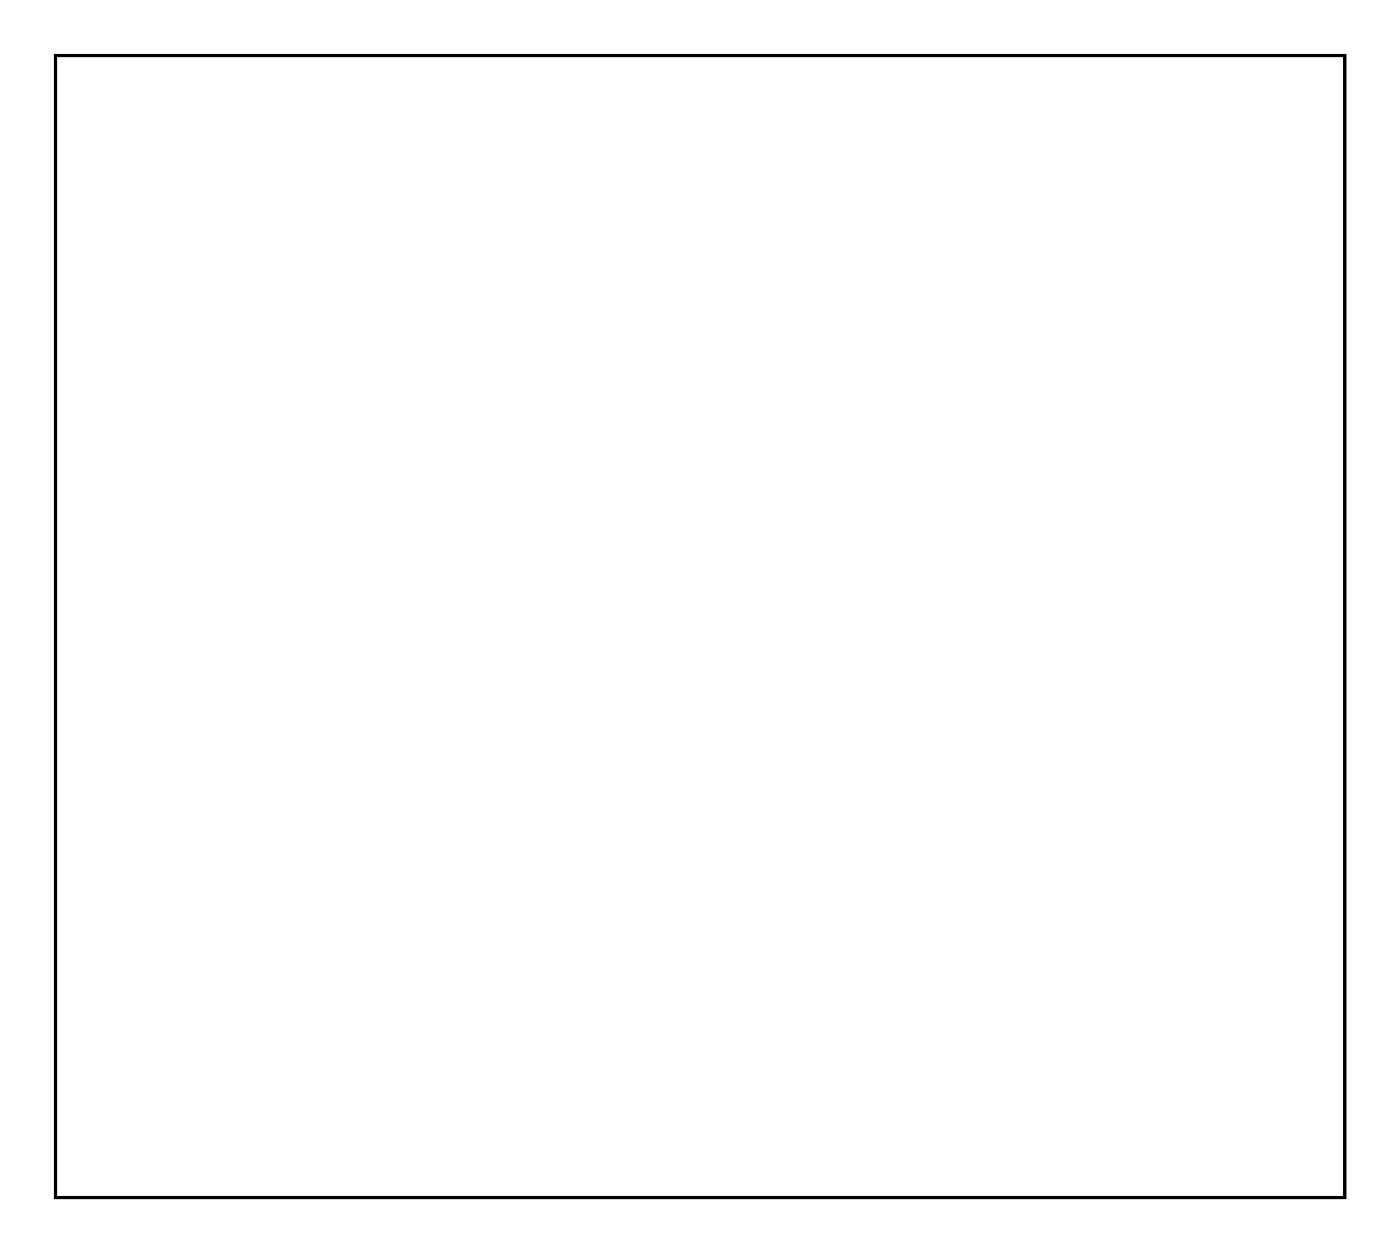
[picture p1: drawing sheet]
<svg xmlns="http://www.w3.org/2000/svg" width="92mm" height="82mm" viewBox="0 0 92 82" stroke-linecap="round" stroke-linejoin="round" font-family="sans-serif">
<path d="M3.6 3.6h84.5v74.8h-84.5z" fill="none" stroke="#000" stroke-width=".2"/>
<path d="M3.6 3.6v74.8h84.5v-74.8zM3.6 3.6h84.5v74.8h-84.5z" fill="#000"/>
<circle cx="10.5" cy="32.9" r=".72" fill="#fff"/>
<circle cx="10.5" cy="32.9" r=".72" fill="none" stroke="#fff" stroke-width=".69" stroke-linecap="butt"/>
<circle cx="10.5" cy="30.4" r=".72" fill="#fff"/>
<circle cx="10.5" cy="30.4" r=".72" fill="none" stroke="#fff" stroke-width=".69" stroke-linecap="butt"/>
<circle cx="10.5" cy="27.8" r=".72" fill="#fff"/>
<circle cx="10.5" cy="27.8" r=".72" fill="none" stroke="#fff" stroke-width=".69" stroke-linecap="butt"/>
<circle cx="10.5" cy="25.3" r=".72" fill="#fff"/>
<circle cx="10.5" cy="25.3" r=".72" fill="none" stroke="#fff" stroke-width=".69" stroke-linecap="butt"/>
<circle cx="10.5" cy="22.8" r=".72" fill="#fff"/>
<circle cx="10.5" cy="22.8" r=".72" fill="none" stroke="#fff" stroke-width=".69" stroke-linecap="butt"/>
<circle cx="10.5" cy="20.2" r=".72" fill="#fff"/>
<circle cx="10.5" cy="20.2" r=".72" fill="none" stroke="#fff" stroke-width=".69" stroke-linecap="butt"/>
<circle cx="13.1" cy="34.2" r=".72" fill="#fff"/>
<circle cx="13.1" cy="34.2" r=".72" fill="none" stroke="#fff" stroke-width=".69" stroke-linecap="butt"/>
<circle cx="15.6" cy="34.2" r=".72" fill="#fff"/>
<circle cx="15.6" cy="34.2" r=".72" fill="none" stroke="#fff" stroke-width=".69" stroke-linecap="butt"/>
<circle cx="18.1" cy="34.2" r=".72" fill="#fff"/>
<circle cx="18.1" cy="34.2" r=".72" fill="none" stroke="#fff" stroke-width=".69" stroke-linecap="butt"/>
<circle cx="20.7" cy="34.2" r=".72" fill="#fff"/>
<circle cx="20.7" cy="34.2" r=".72" fill="none" stroke="#fff" stroke-width=".69" stroke-linecap="butt"/>
<circle cx="23.2" cy="34.2" r=".72" fill="#fff"/>
<circle cx="23.2" cy="34.2" r=".72" fill="none" stroke="#fff" stroke-width=".69" stroke-linecap="butt"/>
<circle cx="21.8" cy="31.3" r=".72" fill="#fff"/>
<circle cx="21.8" cy="31.3" r=".72" fill="none" stroke="#fff" stroke-width=".69" stroke-linecap="butt"/>
<circle cx="24.4" cy="31.3" r=".72" fill="#fff"/>
<circle cx="24.4" cy="31.3" r=".72" fill="none" stroke="#fff" stroke-width=".69" stroke-linecap="butt"/>
<circle cx="25.8" cy="34.2" r=".72" fill="#fff"/>
<circle cx="25.8" cy="34.2" r=".72" fill="none" stroke="#fff" stroke-width=".69" stroke-linecap="butt"/>
<circle cx="28.3" cy="34.2" r=".72" fill="#fff"/>
<circle cx="28.3" cy="34.2" r=".72" fill="none" stroke="#fff" stroke-width=".69" stroke-linecap="butt"/>
<circle cx="30.8" cy="34.2" r=".72" fill="#fff"/>
<circle cx="30.8" cy="34.2" r=".72" fill="none" stroke="#fff" stroke-width=".69" stroke-linecap="butt"/>
<circle cx="33.4" cy="34.2" r=".72" fill="#fff"/>
<circle cx="33.4" cy="34.2" r=".72" fill="none" stroke="#fff" stroke-width=".69" stroke-linecap="butt"/>
<circle cx="35.9" cy="34.2" r=".72" fill="#fff"/>
<circle cx="35.9" cy="34.2" r=".72" fill="none" stroke="#fff" stroke-width=".69" stroke-linecap="butt"/>
<circle cx="38.5" cy="34.2" r=".72" fill="#fff"/>
<circle cx="38.5" cy="34.2" r=".72" fill="none" stroke="#fff" stroke-width=".69" stroke-linecap="butt"/>
<circle cx="41" cy="34.2" r=".72" fill="#fff"/>
<circle cx="41" cy="34.2" r=".72" fill="none" stroke="#fff" stroke-width=".69" stroke-linecap="butt"/>
<circle cx="41" cy="18.9" r=".72" fill="#fff"/>
<circle cx="41" cy="18.9" r=".72" fill="none" stroke="#fff" stroke-width=".69" stroke-linecap="butt"/>
<circle cx="38.5" cy="18.9" r=".72" fill="#fff"/>
<circle cx="38.5" cy="18.9" r=".72" fill="none" stroke="#fff" stroke-width=".69" stroke-linecap="butt"/>
<circle cx="35.9" cy="18.9" r=".72" fill="#fff"/>
<circle cx="35.9" cy="18.9" r=".72" fill="none" stroke="#fff" stroke-width=".69" stroke-linecap="butt"/>
<circle cx="33.4" cy="18.9" r=".72" fill="#fff"/>
<circle cx="33.4" cy="18.9" r=".72" fill="none" stroke="#fff" stroke-width=".69" stroke-linecap="butt"/>
<circle cx="30.8" cy="18.9" r=".72" fill="#fff"/>
<circle cx="30.8" cy="18.9" r=".72" fill="none" stroke="#fff" stroke-width=".69" stroke-linecap="butt"/>
<circle cx="28.3" cy="18.9" r=".72" fill="#fff"/>
<circle cx="28.3" cy="18.9" r=".72" fill="none" stroke="#fff" stroke-width=".69" stroke-linecap="butt"/>
<circle cx="25.8" cy="18.9" r=".72" fill="#fff"/>
<circle cx="25.8" cy="18.9" r=".72" fill="none" stroke="#fff" stroke-width=".69" stroke-linecap="butt"/>
<circle cx="23.2" cy="18.9" r=".72" fill="#fff"/>
<circle cx="23.2" cy="18.9" r=".72" fill="none" stroke="#fff" stroke-width=".69" stroke-linecap="butt"/>
<circle cx="20.7" cy="18.9" r=".72" fill="#fff"/>
<circle cx="20.7" cy="18.9" r=".72" fill="none" stroke="#fff" stroke-width=".69" stroke-linecap="butt"/>
<circle cx="18.1" cy="18.9" r=".72" fill="#fff"/>
<circle cx="18.1" cy="18.9" r=".72" fill="none" stroke="#fff" stroke-width=".69" stroke-linecap="butt"/>
<circle cx="15.6" cy="18.9" r=".72" fill="#fff"/>
<circle cx="15.6" cy="18.9" r=".72" fill="none" stroke="#fff" stroke-width=".69" stroke-linecap="butt"/>
<circle cx="13.1" cy="18.9" r=".72" fill="#fff"/>
<circle cx="13.1" cy="18.9" r=".72" fill="none" stroke="#fff" stroke-width=".69" stroke-linecap="butt"/>
<path d="M14.9 39.2h1.4v1.5h-1.4z" fill="#fff"/>
<path d="M14.9 39.2h1.4v1.5h-1.4z" fill="none" stroke="#fff" stroke-width=".76" stroke-linecap="butt"/>
<circle cx="15.6" cy="39.9" r=".74" fill="#fff"/>
<circle cx="15.6" cy="39.9" r=".74" fill="none" stroke="#fff" stroke-width=".76" stroke-linecap="butt"/>
<circle cx="13.1" cy="39.9" r=".74" fill="#fff"/>
<circle cx="13.1" cy="39.9" r=".74" fill="none" stroke="#fff" stroke-width=".76" stroke-linecap="butt"/>
<circle cx="20" cy="52.9" r=".72" fill="#fff"/>
<circle cx="20" cy="52.9" r=".72" fill="none" stroke="#fff" stroke-width=".69" stroke-linecap="butt"/>
<circle cx="22.5" cy="52.9" r=".72" fill="#fff"/>
<circle cx="22.5" cy="52.9" r=".72" fill="none" stroke="#fff" stroke-width=".69" stroke-linecap="butt"/>
<circle cx="25.1" cy="52.9" r=".72" fill="#fff"/>
<circle cx="25.1" cy="52.9" r=".72" fill="none" stroke="#fff" stroke-width=".69" stroke-linecap="butt"/>
<circle cx="27.6" cy="52.9" r=".72" fill="#fff"/>
<circle cx="27.6" cy="52.9" r=".72" fill="none" stroke="#fff" stroke-width=".69" stroke-linecap="butt"/>
<circle cx="30.1" cy="52.9" r=".72" fill="#fff"/>
<circle cx="30.1" cy="52.9" r=".72" fill="none" stroke="#fff" stroke-width=".69" stroke-linecap="butt"/>
<circle cx="32.7" cy="52.9" r=".72" fill="#fff"/>
<circle cx="32.7" cy="52.9" r=".72" fill="none" stroke="#fff" stroke-width=".69" stroke-linecap="butt"/>
<circle cx="35.2" cy="52.9" r=".72" fill="#fff"/>
<circle cx="35.2" cy="52.9" r=".72" fill="none" stroke="#fff" stroke-width=".69" stroke-linecap="butt"/>
<circle cx="75.4" cy="25.9" r=".72" fill="#fff"/>
<circle cx="75.4" cy="25.9" r=".72" fill="none" stroke="#fff" stroke-width=".69" stroke-linecap="butt"/>
<path d="M74.7 25.2h1.5v1.5h-1.5z" fill="#fff"/>
<path d="M74.7 25.2h1.5v1.5h-1.5z" fill="none" stroke="#fff" stroke-width=".69" stroke-linecap="butt"/>
<circle cx="78" cy="25.9" r=".72" fill="#fff"/>
<circle cx="78" cy="25.9" r=".72" fill="none" stroke="#fff" stroke-width=".69" stroke-linecap="butt"/>
<circle cx="80.5" cy="25.9" r=".72" fill="#fff"/>
<circle cx="80.5" cy="25.9" r=".72" fill="none" stroke="#fff" stroke-width=".69" stroke-linecap="butt"/>
<circle cx="83.1" cy="25.9" r=".72" fill="#fff"/>
<circle cx="83.1" cy="25.9" r=".72" fill="none" stroke="#fff" stroke-width=".69" stroke-linecap="butt"/>
<circle cx="70.1" cy="48.9" r=".72" fill="#fff"/>
<circle cx="70.1" cy="48.9" r=".72" fill="none" stroke="#fff" stroke-width=".75" stroke-linecap="butt"/>
<circle cx="67.6" cy="48.9" r=".72" fill="#fff"/>
<circle cx="67.6" cy="48.9" r=".72" fill="none" stroke="#fff" stroke-width=".75" stroke-linecap="butt"/>
<circle cx="65.1" cy="48.9" r=".72" fill="#fff"/>
<circle cx="65.1" cy="48.9" r=".72" fill="none" stroke="#fff" stroke-width=".75" stroke-linecap="butt"/>
<circle cx="62.5" cy="48.9" r=".72" fill="#fff"/>
<circle cx="62.5" cy="48.9" r=".72" fill="none" stroke="#fff" stroke-width=".75" stroke-linecap="butt"/>
<circle cx="60" cy="48.9" r=".72" fill="#fff"/>
<circle cx="60" cy="48.9" r=".72" fill="none" stroke="#fff" stroke-width=".75" stroke-linecap="butt"/>
<circle cx="57.4" cy="48.9" r=".72" fill="#fff"/>
<circle cx="57.4" cy="48.9" r=".72" fill="none" stroke="#fff" stroke-width=".75" stroke-linecap="butt"/>
<circle cx="54.9" cy="48.9" r=".72" fill="#fff"/>
<circle cx="54.9" cy="48.9" r=".72" fill="none" stroke="#fff" stroke-width=".75" stroke-linecap="butt"/>
<circle cx="44.4" cy="24.9" r=".7" fill="#fff"/>
<circle cx="44.4" cy="24.9" r=".7" fill="none" stroke="#fff" stroke-width=".76" stroke-linecap="butt"/>
<circle cx="52.1" cy="24.9" r=".7" fill="#fff"/>
<circle cx="52.1" cy="24.9" r=".7" fill="none" stroke="#fff" stroke-width=".76" stroke-linecap="butt"/>
<circle cx="49.4" cy="32.9" r=".7" fill="#fff"/>
<circle cx="49.4" cy="32.9" r=".7" fill="none" stroke="#fff" stroke-width=".76" stroke-linecap="butt"/>
<circle cx="57.1" cy="32.9" r=".7" fill="#fff"/>
<circle cx="57.1" cy="32.9" r=".7" fill="none" stroke="#fff" stroke-width=".76" stroke-linecap="butt"/>
<circle cx="36.4" cy="13.9" r=".7" fill="#fff"/>
<circle cx="36.4" cy="13.9" r=".7" fill="none" stroke="#fff" stroke-width=".76" stroke-linecap="butt"/>
<circle cx="44.1" cy="13.9" r=".7" fill="#fff"/>
<circle cx="44.1" cy="13.9" r=".7" fill="none" stroke="#fff" stroke-width=".76" stroke-linecap="butt"/>
<circle cx="73.6" cy="39.9" r=".67" fill="#fff"/>
<circle cx="73.6" cy="39.9" r=".67" fill="none" stroke="#fff" stroke-width=".79" stroke-linecap="butt"/>
<circle cx="72.3" cy="38" r=".67" fill="#fff"/>
<circle cx="72.3" cy="38" r=".67" fill="none" stroke="#fff" stroke-width=".79" stroke-linecap="butt"/>
<circle cx="71.1" cy="39.9" r=".67" fill="#fff"/>
<circle cx="71.1" cy="39.9" r=".67" fill="none" stroke="#fff" stroke-width=".79" stroke-linecap="butt"/>
<circle cx="50.1" cy="13.9" r=".6" fill="#fff"/>
<circle cx="50.1" cy="13.9" r=".6" fill="none" stroke="#fff" stroke-width=".65" stroke-linecap="butt"/>
<path d="M49.5 13.3h1.2v1.2h-1.2z" fill="#fff"/>
<path d="M49.5 13.3h1.2v1.2h-1.2z" fill="none" stroke="#fff" stroke-width=".65" stroke-linecap="butt"/>
<circle cx="47.6" cy="13.9" r=".6" fill="#fff"/>
<circle cx="47.6" cy="13.9" r=".6" fill="none" stroke="#fff" stroke-width=".65" stroke-linecap="butt"/>
<circle cx="61.1" cy="27.9" r=".6" fill="#fff"/>
<circle cx="61.1" cy="27.9" r=".6" fill="none" stroke="#fff" stroke-width=".65" stroke-linecap="butt"/>
<path d="M60.5 27.3h1.2v1.2h-1.2z" fill="#fff"/>
<path d="M60.5 27.3h1.2v1.2h-1.2z" fill="none" stroke="#fff" stroke-width=".65" stroke-linecap="butt"/>
<circle cx="58.6" cy="27.9" r=".6" fill="#fff"/>
<circle cx="58.6" cy="27.9" r=".6" fill="none" stroke="#fff" stroke-width=".65" stroke-linecap="butt"/>
</svg>
